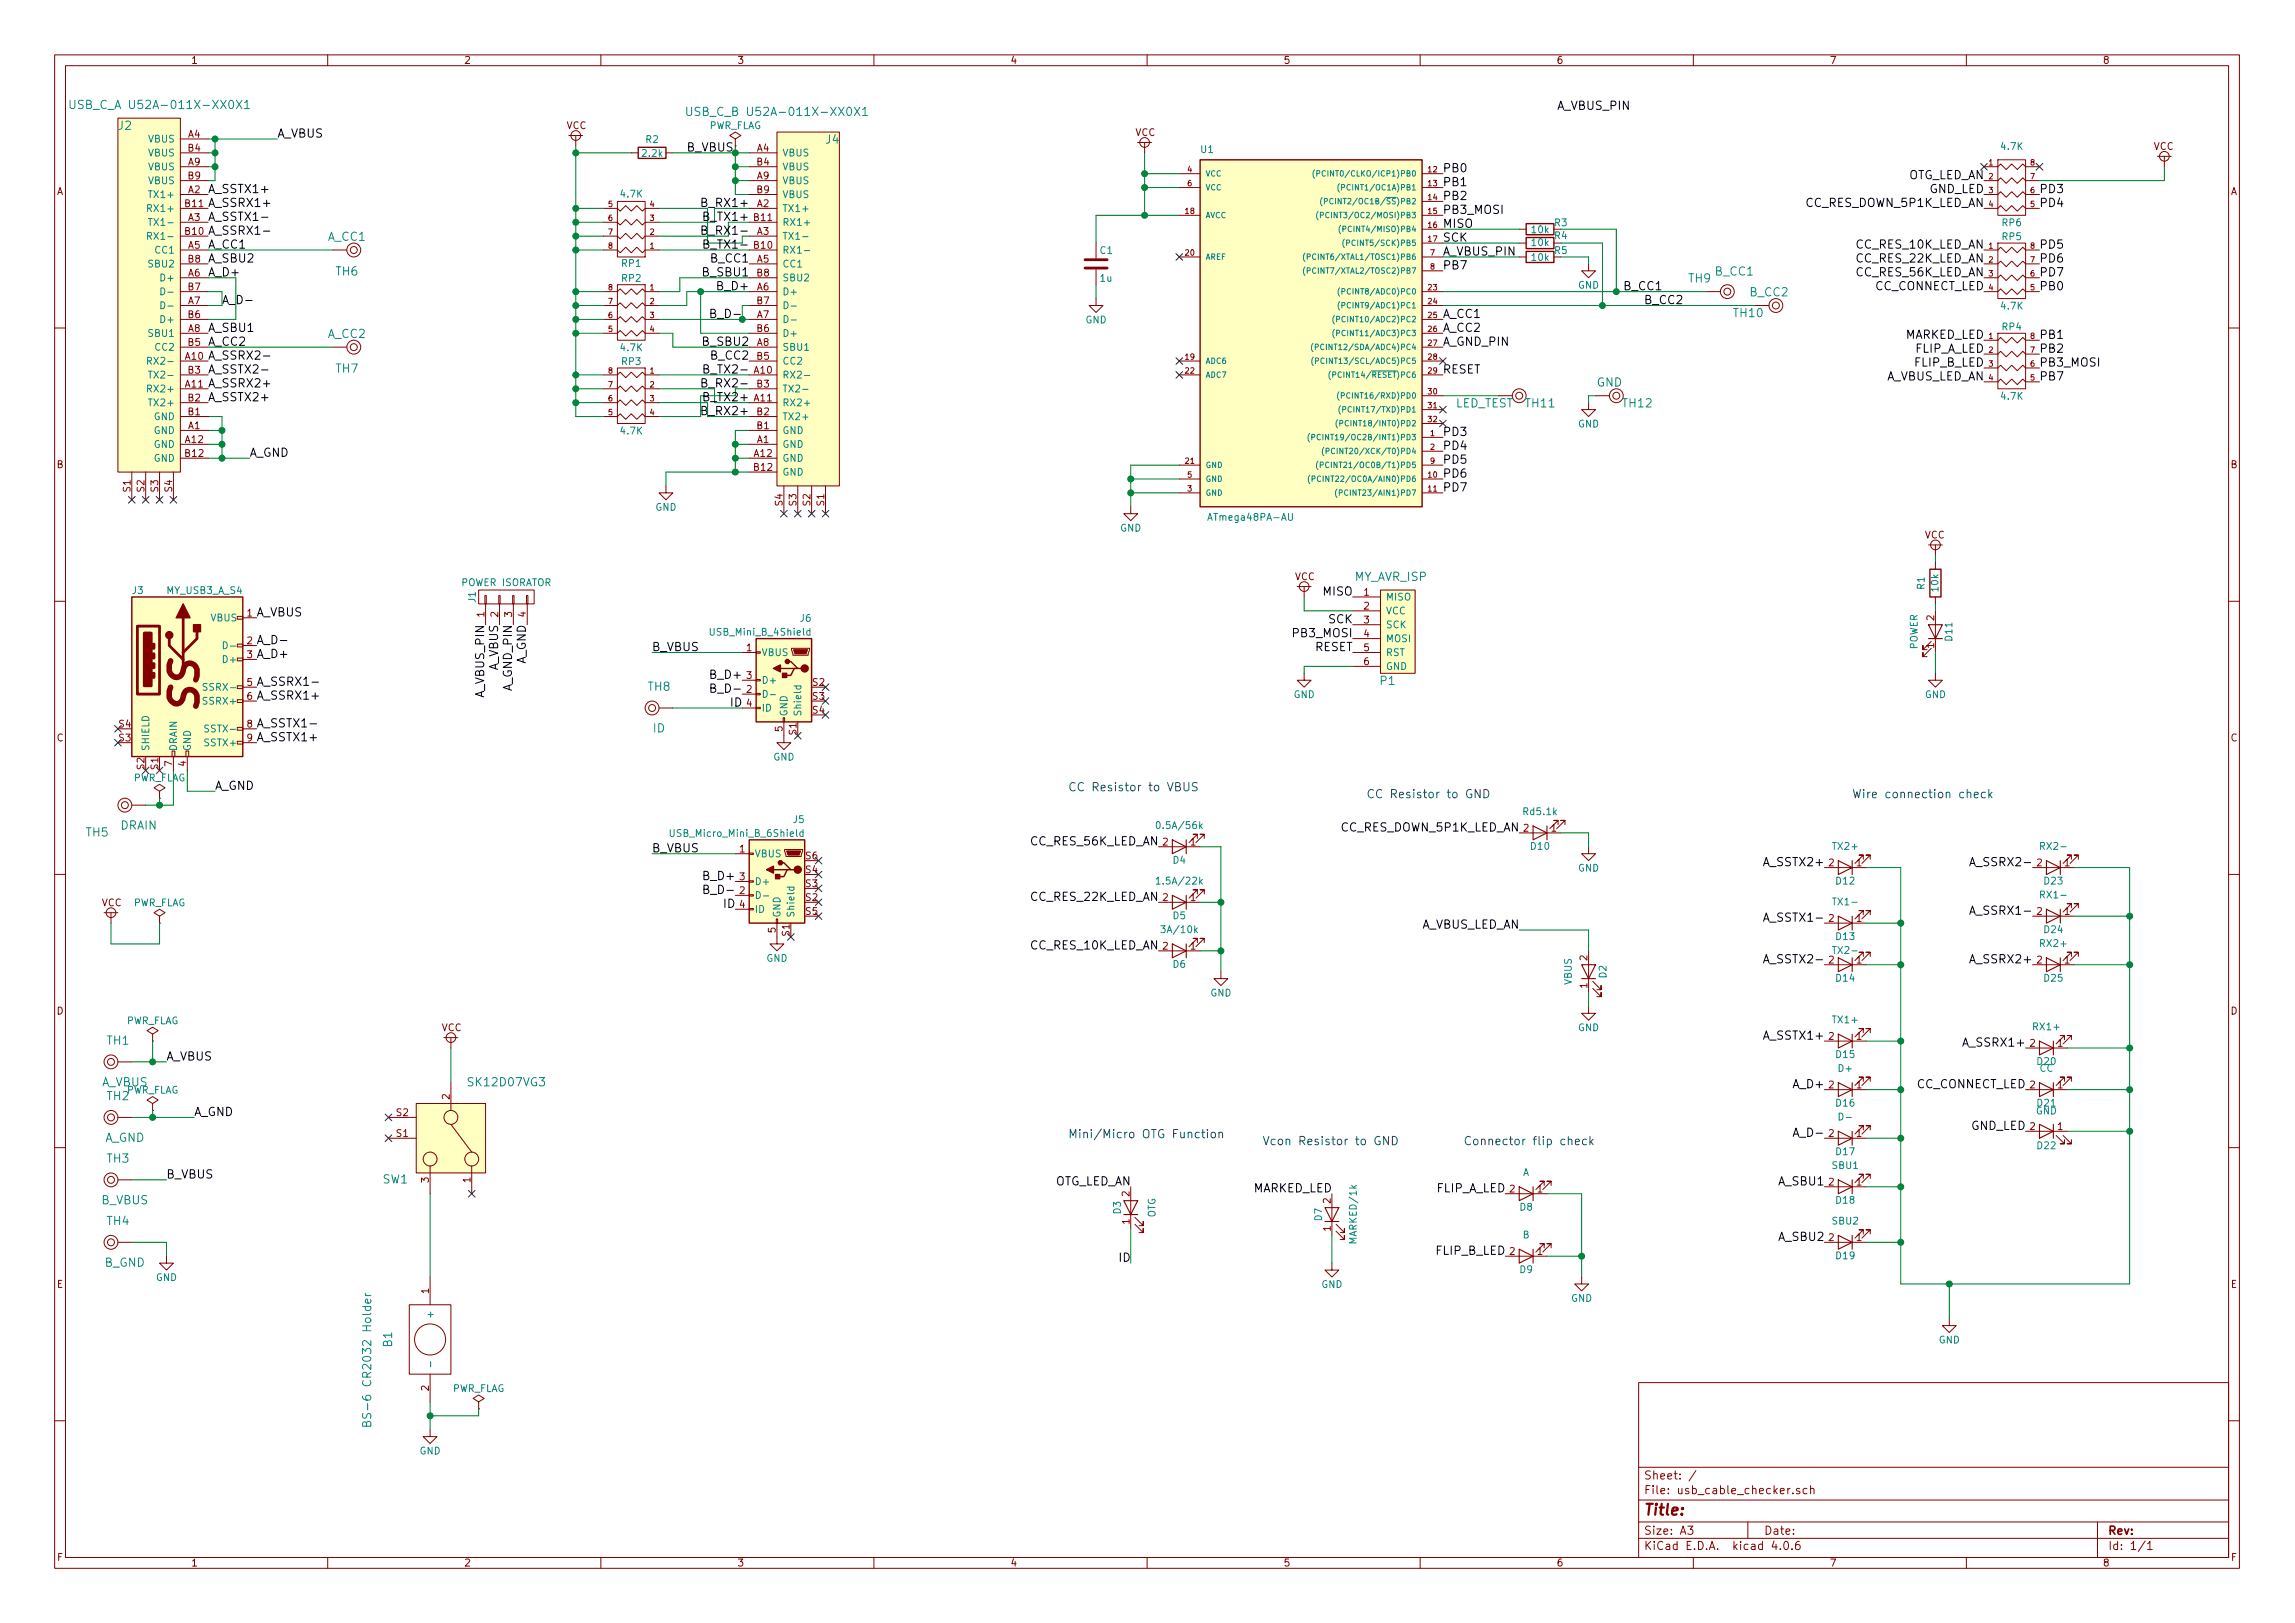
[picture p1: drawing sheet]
<svg xmlns="http://www.w3.org/2000/svg" width="420mm" height="297mm" viewBox="0 0 420 297" stroke-linecap="round" stroke-linejoin="round" font-family="sans-serif">
<defs><g id="words">
<text font-size="7.1" fill="#008484" x="36.3" y="129.9" transform="rotate(-90 36.3 129.9)">SS</text>
<text font-size="2.8" fill="#840000" x="301" y="277.3">Title:</text>
<g font-size="2.1" fill="#008484">
<text x="14.8" y="20">USB_C_A U52A-011X-XX0X1</text>
<text x="21.7" y="23.8">J2</text>
<text x="127.8" y="21.2">USB_C_B U52A-011X-XX0X1</text>
<text x="151.2" y="26.3">J4</text>
<text x="60" y="44.1">A_CC1</text>
<text x="61.5" y="50.4">TH6</text>
<text x="309.1" y="51.7">TH9</text>
<text x="314" y="50.4">B_CC1</text>
<text x="317.4" y="58.1">TH10</text>
<text x="320.4" y="54.2">B_CC2</text>
<text x="60" y="61.9">A_CC2</text>
<text x="61.5" y="68.2">TH7</text>
<text x="292.3" y="70.8">GND</text>
<text x="266.4" y="74.6">LED_TEST</text>
<text x="279.3" y="74.6">TH11</text>
<text x="297.1" y="74.6">TH12</text>
<text x="247.9" y="106.3">MY_AVR_ISP</text>
<text x="252.7" y="125.4">P1</text>
<text x="118.6" y="126.4">TH8</text>
<text x="119.6" y="134">ID</text>
<text x="15.8" y="153.1">TH5</text>
<text x="22" y="151.8">DRAIN</text>
<text x="19.6" y="191.2">TH1</text>
<text x="18.6" y="198.8">A_VBUS</text>
<text x="19.6" y="201.4">TH2</text>
<text x="86" y="198.8">SK12D07VG3</text>
<text x="19.2" y="209">A_GND</text>
<text x="19.6" y="212.8">TH3</text>
<text x="18.5" y="220.4">B_VBUS</text>
<text x="70.1" y="216.6">SW1</text>
<text x="19.6" y="224.2">TH4</text>
<text x="19.1" y="231.8">B_GND</text>
<text x="71.8" y="246.5" transform="rotate(-90 71.8 246.5)">B1</text>
<text x="68" y="259.2" transform="rotate(-90 68 259.2)">BS-6 CR2032 Holder</text>
</g>
<g font-size="2.1">
<text x="285.1" y="20.1">A_VBUS_PIN</text>
<text x="50.8" y="25.2">A_VBUS</text>
<text x="264.2" y="31.5">PB0</text>
<text x="264.2" y="34.1">PB1</text>
<text x="348.9" y="32.8">OTG_LED_AN</text>
<text x="353.1" y="35.3">GND_LED</text>
<text x="373.4" y="35.3">PD3</text>
<text x="38.1" y="40.4">A_SSTX1-</text>
<text x="38.1" y="37.9">A_SSRX1+</text>
<text x="129.1" y="37.9">B_RX1+</text>
<text x="129.3" y="40.4">B_TX1+</text>
<text x="264.2" y="41.7">MISO</text>
<text x="264.2" y="39.2">PB3_MOSI</text>
<text x="264.2" y="36.6">PB2</text>
<text x="330.6" y="37.9">CC_RES_DOWN_5P1K_LED_AN</text>
<text x="373.4" y="37.9">PD4</text>
<text x="38.1" y="45.5">A_CC1</text>
<text x="38.1" y="43">A_SSRX1-</text>
<text x="129.6" y="43">B_RX1-</text>
<text x="129.8" y="45.5">B_TX1-</text>
<text x="264.2" y="44.2">SCK</text>
<text x="264.2" y="46.8">A_VBUS_PIN</text>
<text x="339.9" y="45.5">CC_RES_10K_LED_AN</text>
<text x="373.4" y="45.5">PD5</text>
<text x="38.1" y="50.6">A_D+</text>
<text x="38.1" y="48">A_SBU2</text>
<text x="128.8" y="50.6">B_SBU1</text>
<text x="130.2" y="48">B_CC1</text>
<text x="131.7" y="53.1">B_D+</text>
<text x="264.2" y="49.3">PB7</text>
<text x="297.2" y="53.1">B_CC1</text>
<text x="339.9" y="50.6">CC_RES_56K_LED_AN</text>
<text x="339.9" y="48">CC_RES_22K_LED_AN</text>
<text x="343.1" y="53.1">CC_CONNECT_LED</text>
<text x="373.4" y="53.1">PB0</text>
<text x="373.4" y="48">PD6</text>
<text x="373.4" y="50.6">PD7</text>
<text x="40.6" y="55.7">A_D-</text>
<text x="264.2" y="58.2">A_CC1</text>
<text x="301" y="55.7">B_CC2</text>
<text x="38.1" y="63.3">A_CC2</text>
<text x="38.1" y="60.7">A_SBU1</text>
<text x="38.1" y="65.8">A_SSRX2-</text>
<text x="128.8" y="63.3">B_SBU2</text>
<text x="130.2" y="65.8">B_CC2</text>
<text x="264.2" y="63.3">A_GND_PIN</text>
<text x="264.2" y="60.7">A_CC2</text>
<text x="348.5" y="62">MARKED_LED</text>
<text x="350.5" y="64.6">FLIP_A_LED</text>
<text x="373.4" y="62">PB1</text>
<text x="373.4" y="64.6">PB2</text>
<text x="38.1" y="70.9">A_SSRX2+</text>
<text x="38.1" y="68.4">A_SSTX2-</text>
<text x="129.6" y="70.9">B_RX2-</text>
<text x="129.8" y="68.4">B_TX2-</text>
<text x="264.2" y="68.4">RESET</text>
<text x="344.9" y="69.6">A_VBUS_LED_AN</text>
<text x="350.5" y="67.1">FLIP_B_LED</text>
<text x="373.4" y="67.1">PB3_MOSI</text>
<text x="373.4" y="69.6">PB7</text>
<text x="38.1" y="73.4">A_SSTX2+</text>
<text x="129.1" y="76">B_RX2+</text>
<text x="129.3" y="73.4">B_TX2+</text>
<text x="45.7" y="83.6">A_GND</text>
<text x="264.2" y="79.8">PD3</text>
<text x="264.2" y="82.3">PD4</text>
<text x="264.2" y="84.9">PD5</text>
<text x="264.2" y="87.4">PD6</text>
<text x="264.2" y="90">PD7</text>
<text x="47" y="112.8">A_VBUS</text>
<text x="242.2" y="109">MISO</text>
<text x="47" y="117.9">A_D-</text>
<text x="119.4" y="119.2">B_VBUS</text>
<text x="236.9" y="116.6">PB3_MOSI</text>
<text x="240.6" y="119.2">RESET</text>
<text x="243.2" y="114.1">SCK</text>
<text x="47" y="120.4">A_D+</text>
<text x="47" y="125.5">A_SSRX1-</text>
<text x="91.2" y="122.9" transform="rotate(-90 91.2 122.9)">A_VBUS</text>
<text x="96.3" y="121.8" transform="rotate(-90 96.3 121.8)">A_GND</text>
<text x="130.4" y="124.2">B_D+</text>
<text x="47" y="128.1">A_SSRX1+</text>
<text x="88.6" y="127.7" transform="rotate(-90 88.6 127.7)">A_VBUS_PIN</text>
<text x="93.7" y="126.5" transform="rotate(-90 93.7 126.5)">A_GND_PIN</text>
<text x="130.9" y="126.8">B_D-</text>
<text x="133.8" y="129.3">ID</text>
<text x="47" y="135.7">A_SSTX1+</text>
<text x="47" y="133.1">A_SSTX1-</text>
<text x="39.4" y="144.6">A_GND</text>
<text x="119.4" y="156">B_VBUS</text>
<text x="188.7" y="154.7">CC_RES_56K_LED_AN</text>
<text x="245.5" y="152.2">CC_RES_DOWN_5P1K_LED_AN</text>
<text x="129.1" y="161.1">B_D+</text>
<text x="323.3" y="158.5">A_SSTX2+</text>
<text x="361.7" y="158.5">A_SSRX2-</text>
<text x="129.7" y="163.6">B_D-</text>
<text x="132.5" y="166.2">ID</text>
<text x="188.7" y="164.9">CC_RES_22K_LED_AN</text>
<text x="361.7" y="167.4">A_SSRX1-</text>
<text x="188.7" y="173.8">CC_RES_10K_LED_AN</text>
<text x="259.8" y="170">A_VBUS_LED_AN</text>
<text x="323.9" y="168.7">A_SSTX1-</text>
<text x="323.9" y="176.3">A_SSTX2-</text>
<text x="361.2" y="176.3">A_SSRX2+</text>
<text x="323.3" y="190.3">A_SSTX1+</text>
<text x="359.9" y="191.6">A_SSRX1+</text>
<text x="30.5" y="194.1">A_VBUS</text>
<text x="328.5" y="199.2">A_D+</text>
<text x="350.7" y="199.2">CC_CONNECT_LED</text>
<text x="35.6" y="204.3">A_GND</text>
<text x="329.1" y="208.1">A_D-</text>
<text x="360.7" y="206.8">GND_LED</text>
<text x="30.5" y="215.7">B_VBUS</text>
<text x="192.7" y="217">OTG_LED_AN</text>
<text x="229.1" y="218.2">MARKED_LED</text>
<text x="262.9" y="218.2">FLIP_A_LED</text>
<text x="325.6" y="217">A_SBU1</text>
<text x="325.6" y="227.1">A_SBU2</text>
<text x="204.9" y="230.9">ID</text>
<text x="262.9" y="229.7">FLIP_B_LED</text>
</g>
<g font-size="2.1" fill="#840000">
<text x="125.7" y="27.7">B_VBUS</text>
<text x="301" y="273.5">File: usb_cable_checker.sch</text>
<text x="301" y="270.8">Sheet: /</text>
<text x="301" y="280.9">Size: A3</text>
<text x="323" y="280.9">Date:</text>
<text x="386" y="280.9">Rev:</text>
<text x="301" y="283.7">KiCad E.D.A. kicad 4.0.6</text>
<text x="386" y="283.7">Id: 1/1</text>
</g>
<g font-size="2.1" fill="#008400">
<text x="38.1" y="35.3">A_SSTX1+</text>
<text x="130.9" y="58.2">B_D-</text>
</g>
<g font-size="2.1" fill="#0000c2">
<text x="195.6" y="144.8">CC Resistor to VBUS</text>
<text x="250.2" y="146.1">CC Resistor to GND</text>
<text x="339.1" y="146.1">Wire connection check</text>
<text x="195.6" y="208.3">Mini/Micro OTG Function</text>
<text x="231.1" y="209.6">Vcon Resistor to GND</text>
<text x="268" y="209.6">Connector flip check</text>
</g>
<g font-size="1.8" fill="#840000">
<text x="35" y="11.7">1</text>
<text x="85" y="11.7">2</text>
<text x="135" y="11.7">3</text>
<text x="185" y="11.7">4</text>
<text x="235" y="11.7">5</text>
<text x="285" y="11.7">6</text>
<text x="335" y="11.7">7</text>
<text x="385" y="11.7">8</text>
<text x="103.7" y="23.6">VCC</text>
<text x="34.4" y="25.2">A4</text>
<text x="34.4" y="27.7">B4</text>
<text x="138.6" y="27.7">A4</text>
<text x="207.8" y="24.9">VCC</text>
<text x="394.3" y="27.4">VCC</text>
<text x="10.4" y="35.7">A</text>
<text x="34.4" y="35.3">A2</text>
<text x="34.4" y="30.3">A9</text>
<text x="34.4" y="32.8">B9</text>
<text x="138.6" y="30.3">B4</text>
<text x="138.6" y="32.8">A9</text>
<text x="138.6" y="35.3">B9</text>
<text x="408.4" y="35.7">A</text>
<text x="33.9" y="37.9">B11</text>
<text x="34.4" y="40.4">A3</text>
<text x="138.1" y="40.4">B11</text>
<text x="138.6" y="37.9">A2</text>
<text x="33.9" y="43">B10</text>
<text x="34.4" y="45.5">A5</text>
<text x="138.1" y="45.5">B10</text>
<text x="138.6" y="43">A3</text>
<text x="284.6" y="43.8">R4</text>
<text x="34.4" y="50.6">A6</text>
<text x="34.4" y="53.1">B7</text>
<text x="34.4" y="48">B8</text>
<text x="138.6" y="48">A5</text>
<text x="138.6" y="53.1">A6</text>
<text x="138.6" y="50.6">B8</text>
<text x="34.4" y="58.2">B6</text>
<text x="34.4" y="55.7">A7</text>
<text x="138.6" y="58.2">A7</text>
<text x="138.6" y="55.7">B7</text>
<text x="33.9" y="65.8">A10</text>
<text x="34.4" y="63.3">B5</text>
<text x="34.4" y="60.7">A8</text>
<text x="138.6" y="65.8">B5</text>
<text x="138.6" y="60.7">B6</text>
<text x="138.6" y="63.3">A8</text>
<text x="33.9" y="70.9">A11</text>
<text x="34.4" y="68.4">B3</text>
<text x="138.1" y="68.4">A10</text>
<text x="138.6" y="70.9">B3</text>
<text x="34.4" y="76">B1</text>
<text x="34.4" y="73.4">B2</text>
<text x="138.1" y="73.4">A11</text>
<text x="138.6" y="76">B2</text>
<text x="33.9" y="81.1">A12</text>
<text x="33.9" y="83.6">B12</text>
<text x="34.4" y="78.5">A1</text>
<text x="138.1" y="83.6">A12</text>
<text x="138.6" y="81.1">A1</text>
<text x="138.6" y="78.5">B1</text>
<text x="10.4" y="85.7">B</text>
<text x="138.1" y="86.1">B12</text>
<text x="408.4" y="85.7">B</text>
<text x="23.9" y="90" transform="rotate(-90 23.9 90)">S1</text>
<text x="26.4" y="90" transform="rotate(-90 26.4 90)">S2</text>
<text x="29" y="90" transform="rotate(-90 29 90)">S3</text>
<text x="31.5" y="90" transform="rotate(-90 31.5 90)">S4</text>
<text x="143.3" y="92.5" transform="rotate(-90 143.3 92.5)">S4</text>
<text x="145.8" y="92.5" transform="rotate(-90 145.8 92.5)">S3</text>
<text x="148.3" y="92.5" transform="rotate(-90 148.3 92.5)">S2</text>
<text x="150.9" y="92.5" transform="rotate(-90 150.9 92.5)">S1</text>
<text x="352.3" y="98.5">VCC</text>
<text x="237" y="106.2">VCC</text>
<text x="45.2" y="112.8">1</text>
<text x="88.6" y="112.9" transform="rotate(-90 88.6 112.9)">1</text>
<text x="91.2" y="112.9" transform="rotate(-90 91.2 112.9)">2</text>
<text x="93.7" y="112.9" transform="rotate(-90 93.7 112.9)">3</text>
<text x="96.3" y="112.9" transform="rotate(-90 96.3 112.9)">4</text>
<text x="249.7" y="109">1</text>
<text x="249.7" y="111.5">2</text>
<text x="354.1" y="113.5" transform="rotate(-90 354.1 113.5)">2</text>
<text x="45.2" y="117.9">2</text>
<text x="136.7" y="119.2">1</text>
<text x="249.7" y="114.1">3</text>
<text x="249.7" y="116.6">4</text>
<text x="249.7" y="119.2">5</text>
<text x="354.1" y="118.6" transform="rotate(-90 354.1 118.6)">1</text>
<text x="45.2" y="120.4">3</text>
<text x="45.2" y="125.5">5</text>
<text x="136.7" y="124.2">3</text>
<text x="148.8" y="125.5">S2</text>
<text x="249.7" y="121.7">6</text>
<text x="45.2" y="128.1">6</text>
<text x="136.7" y="126.8">2</text>
<text x="136.7" y="129.3">4</text>
<text x="148.8" y="128.1">S3</text>
<text x="148.8" y="130.6">S4</text>
<text x="10.4" y="135.7">C</text>
<text x="21.8" y="135.7">S3</text>
<text x="21.8" y="133.1">S4</text>
<text x="45.2" y="133.1">8</text>
<text x="45.2" y="135.7">9</text>
<text x="143.3" y="133.9" transform="rotate(-90 143.3 133.9)">5</text>
<text x="145.8" y="134.5" transform="rotate(-90 145.8 134.5)">S1</text>
<text x="408.4" y="135.7">C</text>
<text x="26.4" y="140.8" transform="rotate(-90 26.4 140.8)">S2</text>
<text x="29" y="140.8" transform="rotate(-90 29 140.8)">S1</text>
<text x="31.5" y="140.2" transform="rotate(-90 31.5 140.2)">7</text>
<text x="34" y="140.2" transform="rotate(-90 34 140.2)">4</text>
<text x="135.4" y="156">1</text>
<text x="212.9" y="154.7">2</text>
<text x="218" y="154.7">1</text>
<text x="278.9" y="152.2">2</text>
<text x="284" y="152.2">1</text>
<text x="135.4" y="161.1">3</text>
<text x="147.5" y="159.8">S4</text>
<text x="147.5" y="157.3">S6</text>
<text x="334.8" y="158.5">2</text>
<text x="339.9" y="158.5">1</text>
<text x="372.9" y="158.5">2</text>
<text x="378" y="158.5">1</text>
<text x="18.6" y="165.8">VCC</text>
<text x="135.4" y="163.6">2</text>
<text x="135.4" y="166.2">4</text>
<text x="147.5" y="164.9">S2</text>
<text x="147.5" y="162.3">S3</text>
<text x="147.5" y="167.4">S5</text>
<text x="212.9" y="164.9">2</text>
<text x="218" y="164.9">1</text>
<text x="372.9" y="167.4">2</text>
<text x="378" y="167.4">1</text>
<text x="142" y="170.7" transform="rotate(-90 142 170.7)">5</text>
<text x="144.5" y="171.3" transform="rotate(-90 144.5 171.3)">S1</text>
<text x="212.9" y="173.8">2</text>
<text x="218" y="173.8">1</text>
<text x="334.8" y="168.7">2</text>
<text x="339.9" y="168.7">1</text>
<text x="290.6" y="175.8" transform="rotate(-90 290.6 175.8)">2</text>
<text x="334.8" y="176.3">2</text>
<text x="339.9" y="176.3">1</text>
<text x="372.9" y="176.3">2</text>
<text x="378" y="176.3">1</text>
<text x="10.4" y="185.7">D</text>
<text x="290.6" y="180.9" transform="rotate(-90 290.6 180.9)">1</text>
<text x="408.4" y="185.7">D</text>
<text x="80.8" y="188.7">VCC</text>
<text x="334.8" y="190.3">2</text>
<text x="339.9" y="190.3">1</text>
<text x="371.6" y="191.6">2</text>
<text x="376.7" y="191.6">1</text>
<text x="82.3" y="201.2" transform="rotate(-90 82.3 201.2)">2</text>
<text x="334.8" y="199.2">2</text>
<text x="339.9" y="199.2">1</text>
<text x="371.6" y="199.2">2</text>
<text x="376.7" y="199.2">1</text>
<text x="72.6" y="208.1">S1</text>
<text x="72.6" y="204.3">S2</text>
<text x="334.8" y="208.1">2</text>
<text x="339.9" y="208.1">1</text>
<text x="371.6" y="206.8">2</text>
<text x="376.7" y="206.8">1</text>
<text x="78.5" y="216.4" transform="rotate(-90 78.5 216.4)">3</text>
<text x="86.1" y="216.4" transform="rotate(-90 86.1 216.4)">1</text>
<text x="206.8" y="219" transform="rotate(-90 206.8 219)">2</text>
<text x="243.6" y="220.2" transform="rotate(-90 243.6 220.2)">2</text>
<text x="276.4" y="218.2">2</text>
<text x="281.5" y="218.2">1</text>
<text x="334.8" y="217">2</text>
<text x="339.9" y="217">1</text>
<text x="206.8" y="224" transform="rotate(-90 206.8 224)">1</text>
<text x="243.6" y="225.3" transform="rotate(-90 243.6 225.3)">1</text>
<text x="334.8" y="227.1">2</text>
<text x="339.9" y="227.1">1</text>
<text x="276.4" y="229.7">2</text>
<text x="281.5" y="229.7">1</text>
<text x="10.4" y="235.7">E</text>
<text x="78.5" y="236.7" transform="rotate(-90 78.5 236.7)">1</text>
<text x="408.4" y="235.7">E</text>
<text x="78.5" y="254.5" transform="rotate(-90 78.5 254.5)">2</text>
<text x="10.5" y="285.7">F</text>
<text x="35" y="286.7">1</text>
<text x="85" y="286.7">2</text>
<text x="135" y="286.7">3</text>
<text x="185" y="286.7">4</text>
<text x="235" y="286.7">5</text>
<text x="285" y="286.7">6</text>
<text x="335" y="286.7">7</text>
<text x="385" y="286.7">8</text>
<text x="408.5" y="285.7">F</text>
</g>
<g font-size="1.8" fill="#008484">
<text x="129.7" y="23.6">PWR_FLAG</text>
<text x="27.1" y="26.1">VBUS</text>
<text x="27.1" y="28.6">VBUS</text>
<text x="117.7" y="28.7">2.2k</text>
<text x="118.3" y="26.1">R2</text>
<text x="143.3" y="28.6">VBUS</text>
<text x="219.9" y="28">U1</text>
<text x="366.4" y="27.4">4.7K</text>
<text x="27.1" y="31.2">VBUS</text>
<text x="27.1" y="33.7">VBUS</text>
<text x="143.3" y="31.2">VBUS</text>
<text x="143.3" y="33.7">VBUS</text>
<text x="27.5" y="38.8">RX1+</text>
<text x="27.7" y="36.2">TX1+</text>
<text x="28.2" y="41.3">TX1-</text>
<text x="113.7" y="36.1">4.7K</text>
<text x="143.3" y="38.8">TX1+</text>
<text x="143.3" y="36.2">VBUS</text>
<text x="143.3" y="41.3">RX1+</text>
<text x="284.6" y="41.4">R3</text>
<text x="366.6" y="41.4">RP6</text>
<text x="28" y="43.9">RX1-</text>
<text x="28.5" y="46.4">CC1</text>
<text x="143.3" y="43.9">TX1-</text>
<text x="143.3" y="46.4">RX1-</text>
<text x="201.4" y="46.5">C1</text>
<text x="280.5" y="45">10k</text>
<text x="280.5" y="42.7">10k</text>
<text x="280.5" y="47.7">10k</text>
<text x="284.6" y="46.5">R5</text>
<text x="366.6" y="43.9">RP5</text>
<text x="27.3" y="48.9">SBU2</text>
<text x="29.7" y="51.5">D+</text>
<text x="113.9" y="48.8">RP1</text>
<text x="113.9" y="51.5">RP2</text>
<text x="143.3" y="48.9">CC1</text>
<text x="143.3" y="51.5">SBU2</text>
<text x="201.4" y="51.5">1u</text>
<text x="288.9" y="52.8">GND</text>
<text x="29.7" y="59.1">D+</text>
<text x="143.3" y="54">D+</text>
<text x="198.7" y="59.2">GND</text>
<text x="366.4" y="56.6">4.7K</text>
<text x="27.3" y="61.6">SBU1</text>
<text x="28.5" y="64.2">CC2</text>
<text x="113.7" y="64.2">4.7K</text>
<text x="143.3" y="61.6">D+</text>
<text x="143.3" y="64.2">SBU1</text>
<text x="366.6" y="60.4">RP4</text>
<text x="27.5" y="71.8">RX2+</text>
<text x="28" y="66.7">RX2-</text>
<text x="28.2" y="69.3">TX2-</text>
<text x="113.9" y="66.8">RP3</text>
<text x="143.3" y="71.8">TX2-</text>
<text x="143.3" y="66.7">CC2</text>
<text x="143.3" y="69.3">RX2-</text>
<text x="27.7" y="74.3">TX2+</text>
<text x="28.1" y="76.9">GND</text>
<text x="143.3" y="76.9">TX2+</text>
<text x="143.3" y="74.3">RX2+</text>
<text x="366.4" y="73.1">4.7K</text>
<text x="28.1" y="79.4">GND</text>
<text x="28.1" y="82">GND</text>
<text x="113.7" y="79.5">4.7K</text>
<text x="143.3" y="82">GND</text>
<text x="143.3" y="79.4">GND</text>
<text x="288.9" y="78.2">GND</text>
<text x="28.1" y="84.5">GND</text>
<text x="143.3" y="84.5">GND</text>
<text x="143.3" y="87">GND</text>
<text x="120" y="93.5">GND</text>
<text x="221.7" y="95.3">ATmega48PA-AU</text>
<text x="205.1" y="97.3">GND</text>
<text x="84.4" y="107.3">POWER ISORATOR</text>
<text x="352.3" y="107.8" transform="rotate(-90 352.3 107.8)">R1</text>
<text x="24.3" y="108.7">J3</text>
<text x="30.6" y="108.7">MY_USB3_A_S4</text>
<text x="38.5" y="113.7">VBUS</text>
<text x="87.1" y="110.2" transform="rotate(-90 87.1 110.2)">J1</text>
<text x="146.5" y="113.8">J6</text>
<text x="253.7" y="109.9">MISO</text>
<text x="253.7" y="112.4">VCC</text>
<text x="354.9" y="108.2" transform="rotate(-90 354.9 108.2)">10k</text>
<text x="130.3" y="116.3">USB_Mini_B_4Shield</text>
<text x="253.7" y="115">SCK</text>
<text x="253.7" y="117.5">MOSI</text>
<text x="351.1" y="118.9" transform="rotate(-90 351.1 118.9)">POWER</text>
<text x="357.4" y="117.2" transform="rotate(-90 357.4 117.2)">D11</text>
<text x="41.1" y="121.3">D+</text>
<text x="139.4" y="120.1">VBUS</text>
<text x="139.4" y="125.1">D+</text>
<text x="253.7" y="120.1">RST</text>
<text x="253.7" y="122.6">GND</text>
<text x="37.6" y="128.9">SSRX+</text>
<text x="38" y="126.4">SSRX-</text>
<text x="139.4" y="130.2">ID</text>
<text x="144.1" y="131.1" transform="rotate(-90 144.1 131.1)">GND</text>
<text x="146.7" y="131.1" transform="rotate(-90 146.7 131.1)">Shield</text>
<text x="236.8" y="127.7">GND</text>
<text x="352.4" y="127.7">GND</text>
<text x="27.3" y="137.5" transform="rotate(-90 27.3 137.5)">SHIELD</text>
<text x="32.4" y="137.5" transform="rotate(-90 32.4 137.5)">DRAIN</text>
<text x="34.9" y="137.5" transform="rotate(-90 34.9 137.5)">GND</text>
<text x="37.8" y="136.6">SSTX+</text>
<text x="38.2" y="134">SSTX-</text>
<text x="24.3" y="143">PWR_FLAG</text>
<text x="141.6" y="139.2">GND</text>
<text x="279" y="149.2">Rd5.1k</text>
<text x="123.1" y="153.1">USB_Micro_Mini_B_6Shield</text>
<text x="145.3" y="150.6">J5</text>
<text x="212.3" y="151.7">0.5A/56k</text>
<text x="280.3" y="155.5">D10</text>
<text x="335.7" y="155.5">TX2+</text>
<text x="373.9" y="155.5">RX2-</text>
<text x="138.2" y="156.9">VBUS</text>
<text x="138.2" y="162">D+</text>
<text x="212.3" y="161.9">1.5A/22k</text>
<text x="214.8" y="158.1">D4</text>
<text x="288.9" y="159.5">GND</text>
<text x="336.2" y="161.9">D12</text>
<text x="374.3" y="161.9">D23</text>
<text x="24.3" y="165.8">PWR_FLAG</text>
<text x="138.2" y="167">ID</text>
<text x="142.9" y="167.9" transform="rotate(-90 142.9 167.9)">GND</text>
<text x="145.4" y="167.9" transform="rotate(-90 145.4 167.9)">Shield</text>
<text x="335.9" y="165.7">TX1-</text>
<text x="373.9" y="164.4">RX1-</text>
<text x="213" y="170.8">3A/10k</text>
<text x="214.8" y="168.2">D5</text>
<text x="336.2" y="172">D13</text>
<text x="373.7" y="173.3">RX2+</text>
<text x="374.3" y="170.8">D24</text>
<text x="140.3" y="176">GND</text>
<text x="214.8" y="177.1">D6</text>
<text x="294.1" y="179" transform="rotate(-90 294.1 179)">D2</text>
<text x="335.9" y="174.6">TX2-</text>
<text x="336.2" y="179.6">D14</text>
<text x="374.3" y="179.6">D25</text>
<text x="221.6" y="182.4">GND</text>
<text x="287.7" y="180.2" transform="rotate(-90 287.7 180.2)">VBUS</text>
<text x="23" y="187.4">PWR_FLAG</text>
<text x="288.9" y="188.7">GND</text>
<text x="335.7" y="187.3">TX1+</text>
<text x="372.4" y="188.5">RX1+</text>
<text x="336.2" y="193.6">D15</text>
<text x="336.7" y="196.2">D+</text>
<text x="373" y="194.9">D20</text>
<text x="373.4" y="196.2">CC</text>
<text x="23" y="200.1">PWR_FLAG</text>
<text x="336.2" y="202.5">D16</text>
<text x="372.7" y="203.9">GND</text>
<text x="373" y="202.5">D21</text>
<text x="336.9" y="205">D-</text>
<text x="278.7" y="215.2">A</text>
<text x="335.5" y="213.9">SBU1</text>
<text x="336.2" y="211.4">D17</text>
<text x="373" y="210.3">D22</text>
<text x="278.3" y="221.6">D8</text>
<text x="336.2" y="220.3">D18</text>
<text x="205.2" y="222.1" transform="rotate(-90 205.2 222.1)">D3</text>
<text x="211.5" y="222.9" transform="rotate(-90 211.5 222.9)">OTG</text>
<text x="242" y="223.4" transform="rotate(-90 242 223.4)">D7</text>
<text x="248.4" y="227.4" transform="rotate(-90 248.4 227.4)">MARKED/1k</text>
<text x="278.8" y="226.6">B</text>
<text x="335.5" y="224.1">SBU2</text>
<text x="278.3" y="233">D9</text>
<text x="336.2" y="230.4">D19</text>
<text x="28.5" y="234.4">GND</text>
<text x="241.9" y="235.7">GND</text>
<text x="287.6" y="238.2">GND</text>
<text x="79.4" y="240.9" transform="rotate(-90 79.4 240.9)">+</text>
<text x="354.9" y="245.9">GND</text>
<text x="82.7" y="254.7">PWR_FLAG</text>
<text x="76.8" y="266.2">GND</text>
</g>
<g font-size="1.4" fill="#840000">
<text x="217.4" y="31.5">4</text>
<text x="217.4" y="34.1">6</text>
<text x="261.5" y="31.5">12</text>
<text x="261.5" y="34.1">13</text>
<text x="364.1" y="30.3">1</text>
<text x="364.1" y="32.8">2</text>
<text x="364.1" y="35.3">3</text>
<text x="371.7" y="35.3">6</text>
<text x="371.7" y="32.8">7</text>
<text x="371.7" y="30.3">8</text>
<text x="111.4" y="37.9">5</text>
<text x="111.4" y="40.4">6</text>
<text x="119" y="40.4">3</text>
<text x="119" y="37.9">4</text>
<text x="217" y="39.2">18</text>
<text x="261.5" y="36.6">14</text>
<text x="261.5" y="39.2">15</text>
<text x="261.5" y="41.7">16</text>
<text x="364.1" y="37.9">4</text>
<text x="371.7" y="37.9">5</text>
<text x="111.4" y="43">7</text>
<text x="111.4" y="45.5">8</text>
<text x="119" y="45.5">1</text>
<text x="119" y="43">2</text>
<text x="217" y="46.8">20</text>
<text x="261.5" y="44.2">17</text>
<text x="261.9" y="46.8">7</text>
<text x="364.1" y="45.5">1</text>
<text x="371.7" y="45.5">8</text>
<text x="111.4" y="53.1">8</text>
<text x="119" y="53.1">1</text>
<text x="261.5" y="53.1">23</text>
<text x="261.9" y="49.3">8</text>
<text x="364.1" y="48">2</text>
<text x="364.1" y="50.6">3</text>
<text x="364.1" y="53.1">4</text>
<text x="371.7" y="53.1">5</text>
<text x="371.7" y="50.6">6</text>
<text x="371.7" y="48">7</text>
<text x="111.4" y="58.2">6</text>
<text x="111.4" y="55.7">7</text>
<text x="119" y="55.7">2</text>
<text x="119" y="58.2">3</text>
<text x="261.5" y="55.7">24</text>
<text x="261.5" y="58.2">25</text>
<text x="111.4" y="60.7">5</text>
<text x="119" y="60.7">4</text>
<text x="217" y="65.8">19</text>
<text x="261.5" y="60.7">26</text>
<text x="261.5" y="63.3">27</text>
<text x="261.5" y="65.8">28</text>
<text x="364.1" y="62">1</text>
<text x="364.1" y="64.6">2</text>
<text x="371.7" y="64.6">7</text>
<text x="371.7" y="62">8</text>
<text x="111.4" y="70.9">7</text>
<text x="111.4" y="68.4">8</text>
<text x="119" y="68.4">1</text>
<text x="119" y="70.9">2</text>
<text x="217" y="68.4">22</text>
<text x="261.5" y="68.4">29</text>
<text x="364.1" y="67.1">3</text>
<text x="364.1" y="69.6">4</text>
<text x="371.7" y="69.6">5</text>
<text x="371.7" y="67.1">6</text>
<text x="111.4" y="76">5</text>
<text x="111.4" y="73.4">6</text>
<text x="119" y="73.4">3</text>
<text x="119" y="76">4</text>
<text x="261.5" y="72.2">30</text>
<text x="261.5" y="74.7">31</text>
<text x="261.5" y="77.3">32</text>
<text x="261.9" y="79.8">1</text>
<text x="261.9" y="82.3">2</text>
<text x="217" y="84.9">21</text>
<text x="217.4" y="90">3</text>
<text x="217.4" y="87.4">5</text>
<text x="261.5" y="87.4">10</text>
<text x="261.5" y="90">11</text>
<text x="261.9" y="84.9">9</text>
</g>
<g font-size="1.4" fill="#008484">
<text x="220.7" y="32.3">VCC</text>
<text x="220.7" y="34.8">VCC</text>
<text x="242.7" y="32.3">(PCINT0/CLKO/ICP1)PB0</text>
<text x="246.3" y="34.8">(PCINT1/OC1A)PB1</text>
<text x="220.7" y="39.9">AVCC</text>
<text x="243.3" y="39.9">(PCINT3/OC2/MOSI)PB3</text>
<text x="244" y="37.4">(PCINT2/OC1B/SS)PB2</text>
<text x="220.7" y="47.5">AREF</text>
<text x="240.6" y="47.5">(PCINT6/XTAL1/TOSC1)PB6</text>
<text x="246.6" y="42.5">(PCINT4/MISO)PB4</text>
<text x="247.2" y="45">(PCINT5/SCK)PB5</text>
<text x="240.6" y="50.1">(PCINT7/XTAL2/TOSC2)PB7</text>
<text x="246.4" y="53.9">(PCINT8/ADC0)PC0</text>
<text x="245.6" y="59">(PCINT10/ADC2)PC2</text>
<text x="246.4" y="56.4">(PCINT9/ADC1)PC1</text>
<text x="242.2" y="64">(PCINT12/SDA/ADC4)PC4</text>
<text x="245.6" y="61.5">(PCINT11/ADC3)PC3</text>
<text x="220.7" y="69.1">ADC7</text>
<text x="220.7" y="66.6">ADC6</text>
<text x="242.3" y="66.6">(PCINT13/SCL/ADC5)PC5</text>
<text x="244.7" y="69.1">(PCINT14/RESET)PC6</text>
<text x="246.4" y="72.9">(PCINT16/RXD)PD0</text>
<text x="246.6" y="75.5">(PCINT17/TXD)PD1</text>
<text x="242" y="80.6">(PCINT19/OC2B/INT1)PD3</text>
<text x="244.4" y="83.1">(PCINT20/XCK/T0)PD4</text>
<text x="246.4" y="78">(PCINT18/INT0)PD2</text>
<text x="220.7" y="88.2">GND</text>
<text x="220.7" y="85.6">GND</text>
<text x="241.9" y="88.2">(PCINT22/OC0A/AIN0)PD6</text>
<text x="243.5" y="85.6">(PCINT21/OC0B/T1)PD5</text>
<text x="220.7" y="90.7">GND</text>
<text x="246.2" y="90.7">(PCINT23/AIN1)PD7</text>
</g>
</g></defs>
<g fill="none" stroke="#840000" stroke-width=".18">
<path d="M10 10h400v277h-400zM12 12h396v273.1h-396zM60 10v2M110 10v2M160 10v2M210 10v2M260 10v2M310 10v2M360 10v2M21.6 21.6h11.4v64.8h-11.4zM33 38.1h5.1M33 30.5h5.1"/>
<path d="M33 33.1h5.1M33 35.6h5.1M33 25.4h5.1M33 28h5.1M104.1 24.8h2.6M105.4 24.8v1.9M110.5 38.1h2.5l.5 .5 1.1-1 1 1 1-1 1 1 .5-.5h2.5M113 36.9h5.1v10.1h-5.1zM115.6 28h1.2M121.9 28h1.3M134.6 25.4l1-.6-1-.6-1 .6 1 .6v1.3M137.2 38.1h5"/>
<path d="M137.2 30.5h5M137.2 33.1h5M137.2 35.6h5M137.2 28h5M142.2 24.2h11.5v64.7h-11.5zM208.3 26.1h2.5M209.5 26.1v1.9M215.9 31.8h3.8M215.9 34.3h3.8M215.9 39.4h3.8M260.3 31.8h3.9M260.3 34.3h3.9"/>
<path d="M260.3 36.9h3.9M260.3 39.4h3.9M363.2 38.1h2.6l.5-.5 1 1 1-1 1 1 1-1 .5 .5h2.6M363.2 35.6h2.6l.5-.5 1 1 1-1 1 1 1-1 .5 .5h2.6M363.2 33.1h2.6l.5-.6 1 1.1 1-1.1 1 1.1 1-1.1 .5 .6h2.6M363.2 30.5h2.6l.5-.5 1 1 1-1 1 1 1-1 .5 .5h2.6M365.8 29.2h5v10.2h-5zM395 28.6h2.5M396.2 28.6v1.9M33 45.8h5.1M33 43.2h5.1M33 40.7h5.1"/>
<path d="M33 53.4h5.1M33 55.9h5.1M33 58.5h5.1M33 48.3h5.1M33 50.8h5.1M61 45.8h2.5M110.5 40.7h2.5l.5 .5 1.1-1 1 1 1-1 1 1 .5-.5h2.5M110.5 43.2h2.5l.5 .5 1.1-1 1 1 1-1 1 1 .5-.5h2.5M110.5 45.8h2.5l.5 .5 1.1-1.1 1 1.1 1-1.1 1 1.1 .5-.5h2.5M110.5 58.5h2.5l.5-.6 1.1 1.1 1-1.1 1 1.1 1-1.1 .5 .6h2.5M110.5 55.9h2.5l.5-.5 1.1 1 1-1 1 1 1-1 .5 .5h2.5M110.5 53.4h2.5l.5-.5 1.1 1 1-1 1 1 1-1 .5 .5h2.5"/>
<path d="M113 52.1h5.1v10.2h-5.1zM137.2 45.8h5M137.2 43.2h5M137.2 40.7h5M137.2 53.4h5M137.2 55.9h5M137.2 58.5h5M137.2 48.3h5M137.2 50.8h5M200.7 54.6v1.3h1.2l-1.2 1.3-1.3-1.3h1.3M200.7 44.5v2.8M200.7 49.3v2.8"/>
<path d="M215.9 47h3.8M260.3 53.4h3.9M260.3 55.9h3.9M260.3 58.5h3.9M260.3 44.5h3.9M260.3 41.9h3.9M260.3 47h3.9M260.3 49.6h3.9M278.1 44.5h1.3M278.1 41.9h1.3M278.1 47h1.3M284.5 44.5h1.2"/>
<path d="M290.8 48.3v1.3h1.3l-1.3 1.2-1.2-1.2h1.2M312.4 53.4h2.6M321.3 55.9h2.5M363.2 53.4h2.6l.5-.5 1 1 1-1 1 1 1-1 .5 .5h2.6M363.2 50.8h2.6l.5-.5 1 1 1-1 1 1 1-1 .5 .5h2.6M363.2 48.3h2.6l.5-.5 1 1 1-1 1 1 1-1 .5 .5h2.6M363.2 45.8h2.6l.5-.6 1 1.1 1-1.1 1 1.1 1-1.1 .5 .6h2.6M365.8 44.5h5v10.1h-5zM10 60h2M33 61h5.1M33 68.6h5.1M33 71.2h5.1"/>
<path d="M33 73.7h5.1M33 76.2h5.1M33 63.5h5.1M33 78.8h5.1M33 66.1h5.1M61 63.5h2.5M110.5 61h2.5l.5-.5 1.1 1 1-1 1 1 1-1 .5 .5h2.5M110.5 76.2h2.5l.5-.5 1.1 1 1-1 1 1 1-1 .5 .5h2.5M110.5 73.7h2.5l.5-.5 1.1 1 1-1 1 1 1-1 .5 .5h2.5M110.5 71.2h2.5l.5-.6 1.1 1.1 1-1.1 1 1.1 1-1.1 .5 .6h2.5M110.5 68.6h2.5l.5-.5 1.1 1 1-1 1 1 1-1 .5 .5h2.5M113 67.3h5.1v10.2h-5.1z"/>
<path d="M137.2 61h5M137.2 68.6h5M137.2 71.2h5M137.2 73.7h5M137.2 76.2h5M137.2 63.5h5M137.2 78.8h5M137.2 66.1h5M215.9 68.6h3.8M215.9 66.1h3.8M260.3 61h3.9M260.3 68.6h3.9"/>
<path d="M260.3 63.5h3.9M260.3 66.1h3.9M260.3 72.4h3.9M260.3 75h3.9M260.3 77.5h3.9M290.8 73.7v1.3h1.3l-1.3 1.2-1.2-1.2h1.2M292.1 72.4h2.5M363.2 69.9h2.6l.5-.5 1 1 1-1 1 1 1-1 .5 .5h2.6M363.2 67.3h2.6l.5-.5 1 1.1 1-1.1 1 1.1 1-1.1 .5 .5h2.6M363.2 64.8h2.6l.5-.5 1 1 1-1 1 1 1-1 .5 .5h2.6M363.2 62.3h2.6l.5-.5 1 1 1-1 1 1 1-1 .5 .5h2.6M365.8 61h5v10.2h-5z"/>
<path d="M408 60h2M24.1 86.4v5.1M26.7 86.4v5.1M29.2 86.4v5.1M31.7 86.4v5.1M33 81.3h5.1M33 83.9h5.1M121.9 88.9v1.3h1.3l-1.3 1.3-1.3-1.3h1.3M137.2 81.3h5M137.2 83.9h5M137.2 86.4h5M143.5 88.9v5.1"/>
<path d="M146 88.9v5.1M148.6 88.9v5.1M151.1 88.9v5.1M207 92.7v1.3h1.3l-1.3 1.3-1.3-1.3h1.3M215.9 90.2h3.8M215.9 87.7h3.8M215.9 85.1h3.8M260.3 80h3.9M260.3 82.6h3.9M260.3 90.2h3.9M260.3 87.7h3.9M260.3 85.1h3.9"/>
<path d="M353.1 99.7h2.5M354.3 99.7v1.9M10 110h2M43.4 117.9h1v.5h-1zM43.4 112.8h1v.5h-1zM44.4 113.1h2.6M44.4 118.1h2.6M87.6 108h10.2v2.5h-10.2zM88.8 109h.2v1.5h-.2zM88.9 110.5v3.8M91.3 109h.3v1.5h-.3zM91.4 110.5v3.8"/>
<path d="M93.9 109h.2v1.5h-.2zM94 110.5v3.8M96.4 109h.2v1.5h-.2zM96.5 110.5v3.8M135.9 119.4h2.5M138.4 119.3h.8v.2h-.8zM144.9 118.7h3.3v.2l-.2 1h-2.8zM237.5 107.4h2.5M238.8 107.4v1.9M247.6 109.3h5.1M247.6 111.8h5.1M247.6 114.3h5.1"/>
<path d="M247.6 116.9h5.1M247.6 119.4h5.1M252.7 108h6.4v15.2h-6.4zM353.6 118.7l-1.6 1.5v-.8v.8h.8M353.6 117.4l-1.6 1.5v-.8v.8h.8M354.3 102.9v1.3M354.3 109.3v1.2M354.3 111.8v7.6M408 110h2M31.5 137.5h.5v1h-.5zM31.7 138.5v2.5M34 137.5h.5v1h-.5z"/>
<path d="M34.3 138.5v2.5M43.4 135.7h1v.5h-1zM43.4 133.1h1v.5h-1zM43.4 128.1h1v.5h-1zM43.4 125.5h1v.5h-1zM43.4 120.4h1v.5h-1zM44.4 120.7h2.6M44.4 125.8h2.6M44.4 128.3h2.6M44.4 133.4h2.6M44.4 135.9h2.6M120.6 129.6h2.6"/>
<path d="M135.9 129.6h2.5M135.9 127h2.5M135.9 124.5h2.5M138.4 129.4h.8v.3h-.8zM138.4 126.9h.8v.3h-.8zM138.4 124.4h.8v.2h-.8zM143.4 131.4h.2v.7h-.2zM143.5 132.1v3.8h1.3l-1.3 1.3-1.3-1.3h1.3M238.8 123.2v1.3h1.2l-1.2 1.3-1.3-1.3h1.3M247.6 122h5.1M354.3 123.2v1.3h-1.2l1.2 1.3 1.3-1.3h-1.3M24.1 147.4h2.6"/>
<path d="M29.2 146.1h.1M29.2 144.8l1-.6-1-.7-1 .7 1 .6v1.3M134.6 156.2h2.6M137.2 156.1h.7v.3h-.7zM143.6 155.5h3.3v.2l-.2 1.1h-2.8zM212.1 155h7.6M219.2 153.5v-.8h-.8h.8l-1.5 1.5M220.5 153.5v-.8h-.8h.8l-1.6 1.5M278.1 152.4h7.6M285.2 150.9v-.7h-.7h.7l-1.5 1.5M286.5 150.9v-.7h-.8h.8l-1.5 1.5M290.8 155v1.2h1.3l-1.3 1.3-1.2-1.3h1.2"/>
<path d="M334 158.8h7.6M341.1 157.3v-.8h-.7h.7l-1.5 1.5M342.4 157.3v-.8h-.8h.8l-1.5 1.5M372.1 158.8h7.6M379.2 157.3v-.8h-.7h.7l-1.5 1.5M380.5 157.3v-.8h-.8h.8l-1.5 1.5M10 160h2M19 167h2.6M20.3 167v1.9M29.2 168.9h.1M29.2 167.7l1-.7-1-.6-1 .6 1 .7v1.2M134.6 163.9h2.6"/>
<path d="M134.6 161.3h2.6M134.6 166.4h2.6M137.2 166.3h.7v.2h-.7zM137.2 163.7h.7v.3h-.7zM137.2 161.2h.7v.3h-.7zM142.1 168.2h.3v.7h-.3zM142.2 168.9v3.9h1.3l-1.3 1.2-1.2-1.2h1.2M212.1 165.1h7.6M212.1 174h7.6M219.2 163.6v-.7h-.8h.8l-1.5 1.5M219.2 172.5v-.8h-.8h.8l-1.5 1.6M220.5 163.6v-.7h-.8h.8l-1.6 1.5"/>
<path d="M220.5 172.5v-.8h-.8h.8l-1.6 1.6M223.5 177.8v1.3h1.3l-1.3 1.3-1.3-1.3h1.3M290.8 174v7.6M291.6 179.6l1.5 1.5v-.7v.7h-.7M334 176.6h7.6M334 168.9h7.6M341.1 175v-.7h-.7h.7l-1.5 1.5M341.1 167.4v-.7h-.7h.7l-1.5 1.5M342.4 175v-.7h-.8h.8l-1.5 1.5M342.4 167.4v-.7h-.8h.8l-1.5 1.5M372.1 176.6h7.6M372.1 167.7h7.6"/>
<path d="M379.2 175v-.7h-.7h.7l-1.5 1.5M379.2 166.2v-.8h-.7h.7l-1.5 1.5M380.5 175v-.7h-.8h.8l-1.5 1.5M380.5 166.2v-.8h-.8h.8l-1.5 1.5M408 160h2M21.6 194.3h2.5M27.9 190.5h.1M27.9 189.3l1.1-.7-1.1-.6-1 .6 1 .7v1.2M81.3 189.9h2.5M82.5 189.9v1.9M82.5 198.2v5M290.8 184.2v1.3h1.3l-1.3 1.2-1.2-1.2h1.2"/>
<path d="M291.6 180.9l1.5 1.5v-.8v.8h-.7M334 190.5h7.6M334 199.4h7.6M341.1 189v-.7h-.7h.7l-1.5 1.5M341.1 197.9v-.8h-.7h.7l-1.5 1.6M342.4 189v-.7h-.8h.8l-1.5 1.5M342.4 197.9v-.8h-.8h.8l-1.5 1.6M370.8 199.4h7.7M370.8 191.8h7.7M378 190.3v-.8h-.8h.8l-1.6 1.5M378 197.9v-.8h-.8h.8l-1.6 1.6M379.2 190.3v-.8h-.7h.7l-1.5 1.5"/>
<path d="M379.2 197.9v-.8h-.7h.7l-1.5 1.6M10 210h2M21.6 204.5h2.5M21.6 215.9h2.5M27.9 203.2h.1M27.9 202l1.1-.7-1.1-.6-1 .6 1 .7v1.2M71.1 208.3h5.1M71.1 204.5h5.1M76.2 202h12.7v12.7h-12.7zM78.7 213.4v5.1M82.5 205.8l3.9 5.1M86.4 213.4v5.1"/>
<path d="M207 217.2v7.6M243.8 218.5v7.6M275.6 218.5h7.6M282.7 217v-.8h-.8h.8l-1.5 1.5M284 217v-.8h-.8h.8l-1.6 1.5M334 208.3h7.6M334 217.2h7.6M341.1 206.8v-.8h-.7h.7l-1.5 1.6M341.1 215.7v-.8h-.7h.7l-1.5 1.5M342.4 206.8v-.8h-.8h.8l-1.5 1.6M342.4 215.7v-.8h-.8h.8l-1.5 1.5M370.8 207h7.7"/>
<path d="M376.4 207.8l1.6 1.5h-.8h.8v-.7M377.7 207.8l1.5 1.5h-.7h.7v-.7M408 210h2M21.6 227.4h2.5M30.5 229.9v1.3h1.2l-1.2 1.2-1.3-1.2h1.3M74.9 238.8h7.6v12.7h-7.6zM78.7 233.7v5.1M207.8 224.1l1.5 1.5v-.8v.8h-.8M207.8 222.8l1.5 1.5v-.7v.7h-.8M243.8 231.2v1.2h1.3l-1.3 1.3-1.2-1.3h1.2M244.6 225.3l1.5 1.6v-.8v.8h-.7M244.6 224.1l1.5 1.5v-.8v.8h-.7"/>
<path d="M275.6 229.9h7.6M282.7 228.4v-.8h-.8h.8l-1.5 1.5M284 228.4v-.8h-.8h.8l-1.6 1.5M289.6 233.7v1.3h1.2l-1.2 1.3-1.3-1.3h1.3M334 227.4h7.6M341.1 225.8v-.7h-.7h.7l-1.5 1.5M342.4 225.8v-.7h-.8h.8l-1.5 1.5M78.7 251.5v5.1M87.6 257.8h.1M87.6 256.6l1-.7-1-.6-1 .6 1 .7v1.2M300 253h108v32.1h-108zM356.9 241.3v1.3h1.2l-1.2 1.3-1.3-1.3h1.3"/>
<path d="M10 260h2M78.7 261.7v1.2h1.3l-1.3 1.3-1.2-1.3h1.2M300 278.5h108M300 274.5h108M300 268.5h108M309 279.3h.9l-.5 .6 .5 .1v.7l-.2 .1-.7-.1M310.5 269.1l-1.3 2M320 278.5v3M328.2 273.3v.1M329.5 272.5a.37 .37 0 0 0-.6 .1l.1 .2 .5 .2v.1l-.2 .3-.4-.1M330.8 272.5l-.4-.1-.3 .3 .1 .6 .2 .1 .4-.1M331.5 272.5l.2-.1 .4 .1v.9"/>
<path d="M331.5 271.9v1.5M384 278.5v6.6M408 260h2M60 285.1v1.9M110 285.1v1.9M160 285.1v1.9M210 285.1v1.9M260 285.1v1.9M300 281.5h108M310 285.1v1.9M324.8 282l-.4 1.1h1M325.9 283.5v.1"/>
<path d="M326.7 282.3l.2-.2a.81 .81 0 0 1 .6 .6 .81 .81 0 0 1-.3 .8l-.1 .1a.79 .79 0 0 1-.4-1.3zM328.1 283.5v.1M329.4 282.1a.59 .59 0 0 0-.7 .6l.1 .8 .2 .1 .5-.1 .1-.5-.2-.3h-.4l-.3 .3M360 285.1v1.9M392.7 282l-1.2 2M393.2 282.5l.4-.4v1.5M393.2 283.6h.8"/>
<circle cx="105.4" cy="24.8" r=".89"/>
<circle cx="209.5" cy="26.1" r=".89"/>
<circle cx="396.2" cy="28.6" r=".89"/>
<circle cx="64.8" cy="45.8" r=".63"/>
<circle cx="64.8" cy="45.8" r="1.27"/>
<circle cx="316.2" cy="53.4" r=".63"/>
<circle cx="316.2" cy="53.4" r="1.27"/>
<circle cx="325.1" cy="55.9" r=".63"/>
<circle cx="325.1" cy="55.9" r="1.27"/>
<circle cx="64.8" cy="63.5" r=".63"/>
<circle cx="64.8" cy="63.5" r="1.27"/>
<circle cx="278.1" cy="72.4" r=".63"/>
<circle cx="278.1" cy="72.4" r="1.27"/>
<circle cx="295.9" cy="72.4" r=".63"/>
<circle cx="295.9" cy="72.4" r="1.27"/>
<circle cx="354.3" cy="99.7" r=".89"/>
<circle cx="238.8" cy="107.4" r=".89"/>
<circle cx="119.4" cy="129.6" r=".63"/>
<circle cx="119.4" cy="129.6" r="1.27"/>
<circle cx="22.9" cy="147.4" r=".63"/>
<circle cx="22.9" cy="147.4" r="1.27"/>
<circle cx="20.3" cy="167" r=".89"/>
<circle cx="20.3" cy="194.3" r=".63"/>
<circle cx="20.3" cy="194.3" r="1.27"/>
<circle cx="82.5" cy="189.9" r=".89"/>
<circle cx="20.3" cy="204.5" r=".63"/>
<circle cx="20.3" cy="215.9" r=".63"/>
<circle cx="20.3" cy="204.5" r="1.27"/>
<circle cx="20.3" cy="215.9" r="1.27"/>
<circle cx="78.7" cy="212.1" r="1.27"/>
<circle cx="82.5" cy="204.5" r="1.27"/>
<circle cx="86.4" cy="212.1" r="1.27"/>
<circle cx="20.3" cy="227.4" r=".63"/>
<circle cx="20.3" cy="227.4" r="1.27"/>
<circle cx="78.7" cy="245.1" r="2.84"/>
</g>
<g fill="none" stroke="#008484" stroke-width=".18">
<path d="M12.8 18.4v1.2l.3 .3h.3l.3-.3v-1.2M43.3 18.4l1 1.5M44.3 18.4l-1 1.5M44.8 18.8l.4-.4v1.5M44.8 19.9h.9M125.7 19.6v1.3l.3 .2h.3l.3-.2v-1.3M156.4 19.6l1 1.5M157.4 19.6l-1 1.5M27 38.1l.6-.1 .1-.4-.7-.1v1.2M27.2 40h.7M27.5 40v1.3M157.9 20.1l.5-.5v1.5"/>
<path d="M157.9 21.1h.9M240.7 31.1a1.2 1.2 0 0 0 0 1.5M241.1 31.8l.5-.1v-.4l-.5-.1v1M241.3 38.7a1.2 1.2 0 0 0 0 1.5M241.7 39.4l.5-.1v-.4l-.5-.1v1.1M242.1 36.2a1.2 1.2 0 0 0 0 1.5M242.5 36.8h.5v-.4l-.5-.1v1M242.6 31.3a.44 .44 0 0 0-.6 .4 .44 .44 0 0 0 .6 .4M243.3 38.9a.44 .44 0 0 0-.6 .5 .44 .44 0 0 0 .6 .4M244 36.4a.44 .44 0 0 0-.6 .4 .44 .44 0 0 0 .6 .4M245.2 33.6a1.2 1.2 0 0 0 0 1.6M245.6 34.3h.5v-.5h-.5v1"/>
<path d="M27 43.2l.6-.1 .1-.5-.7-.1v1.3M27.3 43.2l.4 .6M29.5 55.2a.64 .64 0 0 1 .7 .7 .64 .64 0 0 1-.7 .6zM29.5 52.7a.64 .64 0 0 1 .7 .6 .64 .64 0 0 1-.7 .7zM30.7 56h1M30.7 53.5h1M143.6 57.8a.64 .64 0 0 1 .7 .6 .64 .64 0 0 1-.7 .6zM143.6 55.2a.64 .64 0 0 1 .7 .7 .64 .64 0 0 1-.7 .6zM144.8 56h1M144.8 58.6h1M147 43.3h.9M147.3 45.9h.9"/>
<path d="M238.9 46.3a1.2 1.2 0 0 0 0 1.6M238.9 48.9a1.2 1.2 0 0 0 0 1.5M239.3 47h.5v-.5h-.5v1M239.3 49.5h.5v-.4l-.5-.1v1M244.3 57.7a1.2 1.2 0 0 0 0 1.6M244.7 58.4h.5v-.5h-.5v1M245.3 52.7a1.2 1.2 0 0 0 0 1.5M245.3 55.2a1.2 1.2 0 0 0 0 1.6M245.4 41.2a1.2 1.2 0 0 0 0 1.6M245.7 53.4l.5-.1v-.4l-.5-.1v1M245.7 55.9l.5-.1v-.4h-.5v1M245.8 41.9h.5v-.5h-.5v1"/>
<path d="M246.1 43.8a1.2 1.2 0 0 0 0 1.5M246.5 44.5l.5-.1v-.4l-.5-.1v1M27 66.1l.6-.1 .1-.5-.7-.1v1.3M27 71.1h.6l.1-.5-.7-.1v1.2M27.2 67.9h.7M27.3 66.1l.4 .6M27.5 67.9v1.3M147 71.3h.9M147.3 68.7h.9M239.8 79.3a1.2 1.2 0 0 0 0 1.6M240.4 62.8a1.2 1.2 0 0 0 0 1.6M240.4 65.4a1.2 1.2 0 0 0 0 1.5"/>
<path d="M240.8 63.5h.5v-.5h-.5v1M240.8 66.1l.5-.1v-.4l-.5-.1v1M241.7 79.6a.44 .44 0 0 0-.6 .4 .44 .44 0 0 0 .6 .4M242.4 63.1a.44 .44 0 0 0-.6 .4 .44 .44 0 0 0 .6 .4M242.4 65.6a.44 .44 0 0 0-.6 .4 .44 .44 0 0 0 .6 .4M243.6 67.9a1.2 1.2 0 0 0 0 1.6M244 68.6l.5-.1v-.4h-.5v1M244.3 60.3a1.2 1.2 0 0 0 0 1.5M244.7 61l.5-.1v-.4l-.5-.1v1.1M244.9 76.8a1.2 1.2 0 0 0 0 1.5M245.2 71.7a1.2 1.2 0 0 0 0 1.6M245.3 77.5l.5-.1v-.4l-.5-.1v1.1"/>
<path d="M245.4 74.3a1.2 1.2 0 0 0 0 1.5M245.6 72.4h.4v-.5h-.4v1M245.8 74.9h.5v-.4l-.5-.1v1M251.1 67.9h4.6M235.9 94v1l.2 .2h.3l.2-.2v-1M239.8 87a1.2 1.2 0 0 0 0 1.5M240.2 80h.4v-.5h-.4v1M240.2 87.6h.5v-.4l-.5-.1v1M241.3 84.4a1.2 1.2 0 0 0 0 1.6M241.7 85.1h.5v-.5h-.5v1M241.8 87.2a.44 .44 0 0 0-.6 .4 .44 .44 0 0 0 .6 .4M242.4 81.9a1.2 1.2 0 0 0 0 1.5"/>
<path d="M242.8 82.6l.5-.1v-.4l-.5-.1v1M243.3 84.7a.44 .44 0 0 0-.6 .4 .44 .44 0 0 0 .6 .4M244.3 82.1a.44 .44 0 0 0-.6 .4 .44 .44 0 0 0 .6 .4M244.8 89.5a1.2 1.2 0 0 0 0 1.5M245.2 90.2l.5-.1v-.4l-.5-.1v1.1M40.9 117.5a.64 .64 0 0 1 .7 .6 .64 .64 0 0 1-.7 .6zM42.2 118.2h.9M148.3 115.5l-.4-.1-.2 .3 .1 .5h.5M148.3 115v1.3M38.2 132.8l-.5-.1-.2 .2 .1 .3 .6 .3v.3l-.2 .2-.5-.1M139.8 126.4a.64 .64 0 0 1 .7 .6 .64 .64 0 0 1-.7 .6zM141 127.1h1"/>
<path d="M145.4 125.5h1.2M145.8 125.5v.4l.2 .2 .6-.1v-.5M145.8 151.8v1.1l.2 .2M147 152.3l-.3-.1-.3 .3 .1 .5h.5M147 151.8v1.3M211.8 150.5l.2-.1a.67 .67 0 0 1 .4 .6 .67 .67 0 0 1-.4 .6l-.3-.4zM219.8 151.2l.3 .4M220.1 150.8l-.5 .5M138.5 163.2a.64 .64 0 0 1 .7 .6 .64 .64 0 0 1-.7 .7zM139.8 164h.9M144.1 162.4h1.3M144.6 162.4l-.1 .3 .3 .3 .5-.1v-.5"/>
<path d="M211.7 160.9l.3-.4v1.3M211.7 161.8h.7M218.8 170.2l.4 .5M219.2 169.8l-.5 .5M219.8 161.3l.3 .5M220.1 160.9l-.5 .5M66.9 236.7l.1 .3 .2 .1M66.9 237.1h1M67.8 237.8l.1 .5-.2 .2-.7-.1v-.6h.2l.2 .7M78.8 249.2v1M67.1 260.5l.3-.4h.2l.3 .3v.6h-1.5v-.5l.1-.2 .3-.1 .2 .2 .1 .6"/>
</g>
<g fill="none" stroke="#840000" stroke-width=".2">
<path d="M353.1 114.3h2.5l-1.3 2.6zM353.1 116.9h2.5M214.6 153.7l2.6 1.3-2.6 1.2zM217.2 153.7v2.5M280.7 151.2l2.5 1.2-2.5 1.3zM283.2 151.2v2.5M336.5 157.5l2.6 1.3-2.6 1.3zM339.1 157.5v2.6M374.6 157.5l2.6 1.3-2.6 1.3zM377.2 157.5v2.6M214.6 163.9l2.6 1.2-2.6 1.3zM214.6 172.8l2.6 1.2-2.6 1.3z"/>
<path d="M217.2 163.9v2.5M217.2 172.8v2.5M289.6 176.6h2.5l-1.3 2.5zM289.6 179.1h2.5M336.5 175.3l2.6 1.3-2.6 1.2zM336.5 167.7l2.6 1.2-2.6 1.3zM339.1 167.7v2.5M339.1 175.3v2.5M374.6 175.3l2.6 1.3-2.6 1.2zM374.6 166.4l2.6 1.3-2.6 1.2zM377.2 166.4v2.5M377.2 175.3v2.5"/>
<path d="M336.5 189.3l2.6 1.2-2.6 1.3zM336.5 198.2l2.6 1.2-2.6 1.3zM339.1 189.3v2.5M339.1 198.2v2.5M373.4 190.5l2.5 1.3-2.5 1.3zM373.4 198.2l2.5 1.2-2.5 1.3zM375.9 190.5v2.6M375.9 198.2v2.5M205.7 219.7h2.6l-1.3 2.6zM278.1 217.2l2.6 1.3-2.6 1.2zM280.7 217.2v2.5M336.5 207l2.6 1.3-2.6 1.3z"/>
<path d="M336.5 215.9l2.6 1.3-2.6 1.3zM339.1 207v2.6M339.1 215.9v2.6M373.4 205.8l2.5 1.2-2.5 1.3zM375.9 205.8v2.5M205.7 222.3h2.6M242.6 221h2.5l-1.3 2.6zM242.6 223.6h2.5M278.1 228.6l2.6 1.3-2.6 1.3zM280.7 228.6v2.6M336.5 226.1l2.6 1.3-2.6 1.2zM339.1 226.1v2.5"/>
</g>
<g fill="none" stroke="#000" stroke-width=".18">
<path d="M47.9 39.8h1.1M45 55h1.2M48.2 42.3h1.2M128.5 42.1l.7-.1 .1-.2v-.3l-.3-.1h-.5v1.5h.6l.2-.2 .1-.3-.4-.3M128.9 44.6h.6l.2-.3-.1-.2-.2-.2h-.5v1.5h.6l.2-.1 .1-.4-.4-.3M130.1 57.3h.7l.2-.3-.1-.2-.2-.2h-.6v1.5h.6l.3-.3v-.2l-.3-.3M47.9 67.7h1.1M48.2 65.2h1.2M128.5 70h.7l.1-.3v-.2l-.3-.2h-.5v1.5h.6l.2-.1 .1-.4-.4-.3M128.9 67.5l.6-.1 .2-.2-.1-.3-.2-.1h-.5v1.5h.6l.3-.3v-.2l-.4-.3M51.3 117.2h1.2M56.8 132.5h1.1"/>
<path d="M57.1 124.9h1.2M130.1 125.9l.7-.1 .2-.2-.1-.3-.2-.1h-.6v1.5h.6l.3-.1v-.4l-.3-.3M360.6 158.5l.5-1.6 .5 1.6M360.7 158h.8M128.9 162.7h.6l.2-.3-.1-.2-.2-.2h-.5v1.5h.6l.3-.2v-.3l-.4-.3M322.9 168.6l.5-1.5 .5 1.5M322.9 176.2l.5-1.5 .5 1.5M323 168.2h.7M323 175.8h.7M360.6 167.3l.5-1.5 .5 1.5M360.7 166.9h.8M328.3 208l.5-1.5 .5 1.5"/>
</g>
<path d="M198.6 49.1h4.1M198.6 47.5h4.1M25.1 114.6h4.1v12.4h-4.1zM27.9 119.7h.3v.7h-.3zM27.9 117.9h.3v.8h-.3zM31 116.9v1.2l2.5 2.6M33.5 113.1v8.9M36.1 115.6v1.3l-2.6 2.5M27.9 123.2h.3v.8h-.3zM27.9 121.4h.3v.8h-.3z" fill="none" stroke="#840000" stroke-width=".51"/>
<g fill="none" stroke="#840000" stroke-width=".25">
<path d="M116.8 27h5.1v2h-5.1zM219.7 29.2h40.6v63.5h-40.6zM279.4 43.5h5.1v2h-5.1zM279.4 40.9h5.1v2.1h-5.1zM279.4 46h5.1v2h-5.1zM24.1 109.3h20.3v29.2h-20.3zM138.4 116.9h10.2v15.2h-10.2zM353.3 104.2h2v5.1h-2zM142.9 122.3h2.5M144.1 121.1h.7l1.2 1.2h.7M146 122.3h-.6l-.6 1.3h-1.3M137.2 153.7h10.1v15.2h-10.1z"/>
<path d="M141.6 159.2h2.5M142.9 157.9h.6l1.3 1.3h.6M144.8 159.2h-.7l-.6 1.2h-1.3"/>
</g>
<g fill="none" stroke="#000084" stroke-width=".18">
<path d="M362.6 29.9l1.2 1.2M363.8 29.9l-1.2 1.2M372.8 29.9l1.2 1.2M374 29.9l-1.2 1.2M215.3 46.4l1.2 1.2M216.5 46.4l-1.2 1.2M215.3 65.5l1.2 1.2M215.3 68l1.2 1.2M216.5 65.5l-1.2 1.2M216.5 68l-1.2 1.2M263.6 65.5l1.2 1.2M263.6 76.9l1.2 1.2"/>
<path d="M263.6 74.4l1.2 1.2M264.8 65.5l-1.2 1.2M264.8 76.9l-1.2 1.2M264.8 74.4l-1.2 1.2M23.5 90.9l1.2 1.2M24.7 90.9l-1.2 1.2M26.1 90.9l1.2 1.2M27.3 90.9l-1.2 1.2M28.6 90.9l1.2 1.2M29.8 90.9l-1.2 1.2M31.1 90.9l1.3 1.2M32.4 90.9l-1.3 1.2"/>
<path d="M142.9 93.4l1.2 1.2M144.1 93.4l-1.2 1.2M145.4 93.4l1.3 1.2M146.7 93.4l-1.3 1.2M148 93.4l1.2 1.2M149.2 93.4l-1.2 1.2M150.5 93.4l1.2 1.2M151.7 93.4l-1.2 1.2M21 132.8l1.2 1.2M21 135.3l1.2 1.2M22.2 132.8l-1.2 1.2M22.2 135.3l-1.2 1.2"/>
<path d="M145.4 134l1.3 1.3M146.7 134l-1.3 1.3M150.5 125.2l1.2 1.2M150.5 127.7l1.2 1.2M150.5 130.2l1.2 1.3M151.7 127.7l-1.2 1.2M151.7 125.2l-1.2 1.2M151.7 130.2l-1.2 1.3M26.1 140.4l1.2 1.2M27.3 140.4l-1.2 1.2M28.6 140.4l1.2 1.2M29.8 140.4l-1.2 1.2"/>
<path d="M149.3 156.9l1.2 1.2M149.3 159.4l1.2 1.3M150.5 156.9l-1.2 1.2M150.5 159.4l-1.2 1.3M144.2 170.9l1.2 1.2M145.4 170.9l-1.2 1.2M149.3 162l1.2 1.2M149.3 164.5l1.2 1.2M149.3 167.1l1.2 1.2M150.5 162l-1.2 1.2M150.5 164.5l-1.2 1.2M150.5 167.1l-1.2 1.2"/>
<path d="M70.5 207.7l1.2 1.2M70.5 203.9l1.2 1.2M71.7 207.7l-1.2 1.2M71.7 203.9l-1.2 1.2M85.8 217.9l1.2 1.2M87 217.9l-1.2 1.2"/>
</g>
<g fill="none" stroke="#0000c2" stroke-width=".18">
<path d="M216.8 143.2v1.3l.3 .2h.2l.4-.2v-1.3M219.2 143.3a.62 .62 0 0 0-.8 .1v.4l.7 .4v.4a.62 .62 0 0 1-.8 .1M271 144.5v1.5l-.9-1.5v1.5M271.7 144.5a.77 .77 0 0 1 .9 .7 .77 .77 0 0 1-.9 .8zM361.4 145.5l.8-.1-.1-.3-.4-.1-.3 .2 .1 .7h.6M363.5 145.1l-.5-.1-.3 .3v.4l.2 .2h.6M364.1 144.5v1.5M364.3 145.4l.4 .6M364.7 145l-.6 .6M220 207.2h.6M220.2 206.7v1.3l.4 .2M221.1 206.7v.2"/>
<path d="M221.1 207.2v1M221.8 207.4l.2-.2 .5 .2v.6l-.1 .2h-.4l-.2-.1zM223.2 207.4v-.1a.36 .36 0 0 1 .6 .2v.7M223.2 207.2v1M252.6 208.1a.71 .71 0 0 0-.9 .6 .71 .71 0 0 0 .9 .7l.1-.5h-.3M254.2 208v1.5l-.9-1.5v1.5M254.9 208a.77 .77 0 0 1 .9 .7 .77 .77 0 0 1-.9 .8zM288.4 209l.8-.1-.1-.3-.5-.1-.2 .2 .1 .7h.6M290.4 208.6l-.4-.1-.3 .3v.4l.2 .2h.5M291.1 208v1.5M291.2 208.9l.5 .6M291.7 208.5l-.6 .6"/>
</g>
<g fill="none" stroke="#008400" stroke-width=".18">
<path d="M38.1 30.5h1.3M38.1 28h1.3M38.1 25.4h12.7M39.4 25.4v7.7M105.4 26.7v49.5h5.1M105.4 28h10.2M105.4 38.1h5.1M120.6 38.1h8.9v6.4h6.4v-1.3M123.2 28h14M134.6 30.5h2.6M134.6 26.7v8.9h2.6M134.6 33.1h2.6"/>
<path d="M137.2 38.1h-6.4v2.6h-10.2M209.5 28v11.4M209.5 34.3h6.4M209.5 31.8h6.4M215.9 39.4h-15.2v5.1M396.2 30.5v2.6h-22.8M38.1 53.4h2.5v2.5h-2.5M38.1 45.8h22.9M38.1 50.8h5.1v7.7h-5.1M105.4 40.7h5.1M105.4 43.2h5.1M105.4 45.8h5.1"/>
<path d="M105.4 53.4h5.1M105.4 55.9h5.1M105.4 58.5h5.1M120.6 45.8h16.6M120.6 58.5h16.6M128.3 53.4v7.6h8.9M137.2 40.7h-3.9v2.5h-12.7M137.2 50.8h-12.7v2.6h-3.9M137.2 53.4h-11.5v2.5h-5.1M137.2 55.9h-1.3v2.6M200.7 52.1v2.5M264.2 53.4h48.2"/>
<path d="M264.2 55.9h57.1M264.2 41.9h13.9M264.2 44.5h13.9M264.2 47h13.9M285.7 47h5.1v1.3M285.7 41.9h10.2v11.5M285.7 44.5h7.7v11.4M38.1 76.2h2.5v7.7M38.1 78.8h2.5M38.1 63.5h22.9M105.4 61h5.1M105.4 68.6h5.1"/>
<path d="M105.4 71.2h5.1M105.4 73.7h5.1M120.6 73.7h8.9v2.5h7.7M120.6 61h2.6v2.5h14M120.6 68.6h16.6M120.6 71.2h10.2v2.5h6.4M134.6 71.2v1.2h-6.3v3.8h-7.7M137.2 78.8h-2.6v7.6M264.2 72.4h10.1M292.1 72.4h-1.3v1.3M38.1 81.3h2.5M38.1 83.9h7.6"/>
<path d="M134.6 81.3h2.6M134.6 83.9h2.6M137.2 86.4h-15.3v2.5M207 87.7h8.9M207 90.2h8.9M215.9 85.1h-8.9v7.6M119.4 119.4h16.5M238.8 109.3v2.5h8.8M354.3 101.6v1.3M354.3 110.5v1.3M354.3 119.4v3.8M123.2 129.6h12.7"/>
<path d="M247.6 122h-8.8v1.2M29.2 146.1v1.3M31.7 141v6.4h-5M34.3 141v3.8h5.1M119.4 156.2h15.2M219.7 155h3.8v22.8M285.7 152.4h5.1v2.6M341.6 158.8h6.4v76.2h41.9v-76.2h-10.2M20.3 168.9v3.9h8.9v-3.9M219.7 165.1h3.8M219.7 174h3.8M278.1 170.2h12.7v3.8"/>
<path d="M341.6 168.9h6.4M341.6 176.6h6.4M379.7 167.7h10.2M379.7 176.6h10.2M24.1 194.3h6.4M27.9 190.5v3.8M82.5 191.8v6.4M290.8 181.6v2.6M341.6 190.5h6.4M341.6 199.4h6.4M378.5 199.4h11.4M378.5 191.8h11.4"/>
<path d="M24.1 215.9h6.4M24.1 204.5h11.5M27.9 203.2v1.3M78.7 218.5v15.2M283.2 218.5h6.4v15.2M341.6 208.3h6.4M341.6 217.2h6.4M378.5 207h11.4M24.1 227.4h6.4v2.5M207 224.8v6.4M243.8 226.1v5.1M283.2 229.9h6.4"/>
<path d="M341.6 227.4h6.4M356.9 235v6.3M78.7 256.6v5.1M87.6 257.8v1.3h-8.9"/>
</g>
<g fill="#008400" stroke="#008400" stroke-width=".25">
<circle cx="40.6" cy="83.9" r=".51"/>
<circle cx="40.6" cy="81.3" r=".51"/>
<circle cx="40.6" cy="78.8" r=".51"/>
<circle cx="39.4" cy="30.5" r=".51"/>
<circle cx="39.4" cy="28" r=".51"/>
<circle cx="39.4" cy="25.4" r=".51"/>
<circle cx="134.6" cy="28" r=".51"/>
<circle cx="134.6" cy="33.1" r=".51"/>
<circle cx="134.6" cy="30.5" r=".51"/>
<circle cx="134.6" cy="86.4" r=".51"/>
<circle cx="134.6" cy="83.9" r=".51"/>
<circle cx="134.6" cy="81.3" r=".51"/>
<circle cx="389.9" cy="167.7" r=".51"/>
<circle cx="348" cy="168.9" r=".51"/>
<circle cx="348" cy="176.6" r=".51"/>
<circle cx="348" cy="190.5" r=".51"/>
<circle cx="348" cy="199.4" r=".51"/>
<circle cx="348" cy="208.3" r=".51"/>
<circle cx="348" cy="217.2" r=".51"/>
<circle cx="348" cy="227.4" r=".51"/>
<circle cx="389.9" cy="176.6" r=".51"/>
<circle cx="389.9" cy="191.8" r=".51"/>
<circle cx="389.9" cy="199.4" r=".51"/>
<circle cx="389.9" cy="207" r=".51"/>
<circle cx="356.9" cy="235" r=".51"/>
<circle cx="223.5" cy="165.1" r=".51"/>
<circle cx="223.5" cy="174" r=".51"/>
<circle cx="289.6" cy="229.9" r=".51"/>
<circle cx="105.4" cy="38.1" r=".51"/>
<circle cx="105.4" cy="40.7" r=".51"/>
<circle cx="105.4" cy="43.2" r=".51"/>
<circle cx="105.4" cy="45.8" r=".51"/>
<circle cx="105.4" cy="53.4" r=".51"/>
<circle cx="105.4" cy="55.9" r=".51"/>
<circle cx="105.4" cy="58.5" r=".51"/>
<circle cx="105.4" cy="61" r=".51"/>
<circle cx="105.4" cy="68.6" r=".51"/>
<circle cx="105.4" cy="71.2" r=".51"/>
<circle cx="105.4" cy="73.7" r=".51"/>
<circle cx="105.4" cy="28" r=".51"/>
<circle cx="128.3" cy="53.4" r=".51"/>
<circle cx="207" cy="87.7" r=".51"/>
<circle cx="207" cy="90.2" r=".51"/>
<circle cx="209.5" cy="31.8" r=".51"/>
<circle cx="209.5" cy="34.3" r=".51"/>
<circle cx="209.5" cy="39.4" r=".51"/>
<circle cx="293.4" cy="55.9" r=".51"/>
<circle cx="295.9" cy="53.4" r=".51"/>
<circle cx="27.9" cy="194.3" r=".51"/>
<circle cx="27.9" cy="204.5" r=".51"/>
<circle cx="29.2" cy="147.4" r=".51"/>
<circle cx="78.7" cy="259.1" r=".51"/>
</g>
<g fill="#ffffc2" stroke="#ffffc2" stroke-width=".18">
<path d="M21.6 21.6h11.4v64.8h-11.4z"/>
<path d="M142.2 24.2h11.5v64.7h-11.5z"/>
<path d="M76.2 202h12.7v12.7h-12.7z"/>
<path d="M252.7 108h6.4v15.2h-6.4z"/>
<path d="M138.4 116.9h10.2v15.2h-10.2z"/>
<path d="M137.2 153.7h10.1v15.2h-10.1z"/>
<path d="M219.7 29.2h40.6v63.5h-40.6z"/>
<path d="M24.1 109.3h20.3v29.2h-20.3z"/>
</g>
<g fill="#840000" stroke="#840000" stroke-width=".25">
<path d="M143.3 123.2h.7v.8h-.7z"/>
<path d="M141.6 122.3l1.3-.6v1.3z"/>
<path d="M142 160.1h.7v.7h-.7z"/>
<path d="M140.3 159.2l1.3-.7v1.3z"/>
<path d="M35.4 114.3h1.3v1.3h-1.3z"/>
<path d="M33.5 110.5l1.3 2.6h-2.5z"/>
<circle cx="147.3" cy="122.3" r=".63"/>
<circle cx="144.1" cy="121.1" r=".38"/>
<circle cx="146" cy="159.2" r=".63"/>
<circle cx="142.9" cy="157.9" r=".38"/>
<circle cx="31" cy="116.2" r=".63"/>
</g>
<g fill="#840000" stroke="#840000" stroke-width=".18">
<path d="M145.3 118.9h2.5l-.2 .8h-2.1z"/>
<path d="M144 155.7h2.6l-.3 .8h-2z"/>
</g>
<path d="M26.4 115.9h1.3v9.6h-1.3z" fill="#840000" stroke="#840000" stroke-width=".51"/>
<use href="#words"/>
</svg>
